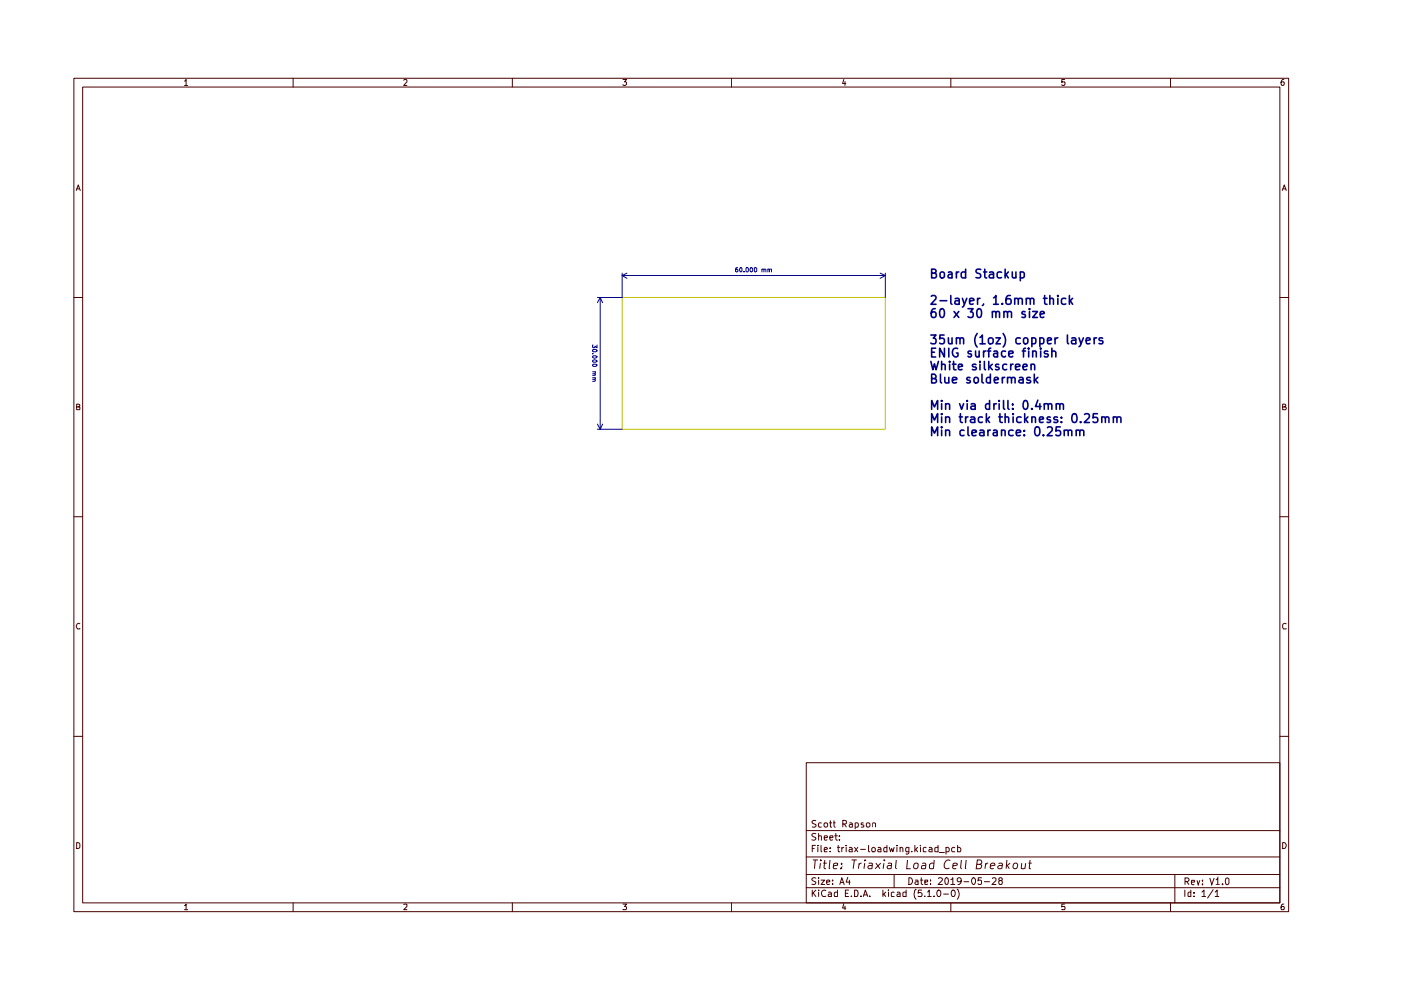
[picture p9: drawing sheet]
<svg xmlns="http://www.w3.org/2000/svg" width="297mm" height="210mm" viewBox="0 0 297 210" stroke-linecap="round" stroke-linejoin="round" font-family="sans-serif">
<g fill="none" stroke="#480000" stroke-width=".21">
<path d="M15.7 16.6h257.5v176.7h-257.5zM17.5 18.5h253.9v172.9h-253.9zM39.1 17.2l.4-.4v1.3M39.1 18.1h.7M62.1 16.6v1.9M85.6 17l.2-.2h.3l.2 .2v.4l-.7 .7h.7M108.6 16.6v1.9M132.1 16.8h.7l-.4 .6 .4 .1v.4l-.2 .2h-.4l-.1-.2M155.1 16.6v1.9M178.9 16.8l-.3 .9h.7M179.2 17.3v.8M201.6 16.6v1.9"/>
<path d="M225.7 16.8h-.6v.6h.6v.6l-.4 .1-.2-.2M248.2 16.6v1.9M272.2 16.8h-.3a.93 .93 0 0 0-.2 1.2h.5l.1-.5-.1-.1h-.5l-.1 .1M16.2 40.4l.4-1.2 .4 1.2M16.3 40h.5M271.9 40.4l.4-1.2 .4 1.2M272 40h.6M15.7 63.1h1.8M271.4 63.1h1.8M16.3 86.3h.4l.2-.3-.1-.2-.5-.1v1.2h.5l.1-.5-.2-.1M271.9 86.3l.6-.1v-.4l-.6-.1v1.2h.6l.2-.5-.3-.1M15.7 109.6h1.8"/>
<path d="M271.4 109.6h1.8M16.9 132.2h-.1a.66 .66 0 0 0-.6 .4 .66 .66 0 0 0 .2 .7h.5M272.7 132.2h-.3l-.5 .3v.6l.2 .2h.6M15.7 156.1h1.8M271.4 156.1h1.8M16.3 178.6a.52 .52 0 0 1 .6 .4v.6a.52 .52 0 0 1-.6 .3zM170.9 161.7h100.5v29.7h-100.5zM170.9 176.1h100.5M172.2 179.9h.4M172.9 179.2h-.7v1.4M173 176.8l-.6-.1-.3 .3 .3 .4 .6 .3a.51 .51 0 0 1-.3 .4 .51 .51 0 0 1-.6 0M173 174l-.6-.1-.2 .3 .1 .3 .6 .3 .1 .2a.51 .51 0 0 1-.3 .4 .51 .51 0 0 1-.5-.1"/>
<path d="M173.4 179.2v.1M173.4 179.7v.9M173.6 177.3l.5-.1 .1 .9M173.6 176.7v1.4M174.1 179.2v1.2l.1 .2M174.2 174.5h-.4l-.3 .2 .1 .6h.6M174.8 177.6l.6-.1-.1-.3h-.5v.2v.7h.5M174.8 174.5h.6l.1 .6-.2 .2-.3 .1-.3-.3zM175.8 174.5h.6M175.9 177.6l.7-.1-.1-.3h-.5l-.1 .2 .1 .7h.5M176 179.7v.2M176.1 173.9v1.4l.3 .1"/>
<path d="M176.7 174.5h.5M176.8 173.9v1.2l.4 .3M177 177.2h.5M177.2 176.7v1.2l.3 .2M177.5 179.7h.6M177.7 179.2v1.2l.1 .2h.3M178 178v.1M178 177.2v.2M178.5 179.7v.9M178.7 174.7l.7-.1 .1-.5-.3-.2h-.5v1.5M178.9 179.7l-.4 .2M179 174.7l.5 .7"/>
<path d="M179.4 179.2v.1M179.4 179.7v.9M180.1 179.7h.3l.3 .2v.7h-.6l-.1-.3 .2-.2 .5-.1M180.1 174.5h.4l.2 .1v.8M180.7 174.8h-.5l-.2 .2 .2 .4 .5-.1M181.2 179.7l.7 .9M181.3 174.5h.4l.3 .2-.1 .6h-.6M181.3 174.5v1.3M181.9 179.7l-.7 .9M183.1 174.5h-.5v.3l.6 .3-.3 .3-.3-.1M183.8 174.5h.6v.6a.45 .45 0 0 1-.6 .2zM184.1 179.2v1.2l.3 .2"/>
<path d="M184.8 179.9l.3-.2h.3l.2 .2-.1 .6-.5 .1zM185 174.5h.4l.2 .1v.8M185 174.5v.9M186.2 179.7h.3l.3 .2v.7h-.6l-.1-.3 .7-.3M188 179.2v1.4h-.5v-.9h.5M188.6 179.7l.2 .9 .3-.7 .2 .7 .3-.9M190.2 179.2v.1M190.2 179.7v.9M190.8 179.8v-.1a.36 .36 0 0 1 .6 .2v.7M190.8 179.7v.9M192.7 179.7v1.1l-.3 .3-.3-.1M192.7 179.7h-.4l-.3 .2 .1 .7h.6"/>
<path d="M194 179.2v1.4M194.6 179.7l-.6 .6M195.2 179.2v.1M195.2 179.7v.9M196.3 179.7h-.3l-.3 .1v.7l.6 .1M197 179.7h.4l.2 .2v.7h-.6l-.1-.3 .2-.2 .5-.1M198.9 179.2v1.4h-.6l-.1-.8 .3-.1h.4M200.6 179.7h.4l.3 .2-.1 .6-.6 .1M200.6 179.7v1.4M202.4 179.7h-.4l-.2 .2v.6l.6 .1M203 179.2v1.4h.5l.2-.7-.2-.2h-.5M271.9 178.6a.65 .65 0 0 1 .8 .7 .65 .65 0 0 1-.8 .6z"/>
<path d="M39.1 192l.4-.3v1.2M39.1 192.9h.7M62.1 191.4v1.9M85.6 191.8h.7v.4l-.7 .7h.7M108.6 191.4v1.9M132.1 191.7h.7l-.4 .5 .4 .2v.3l-.1 .2-.6-.1M155.1 191.4v1.9M170.9 188.2h100.5M170.9 185.4h100.5M170.9 181.7h100.5M172.2 188.7v1.4M172.3 182.3h1.1"/>
<path d="M172.4 189.3l.6 .8M172.8 182.3l-.1 1.9M173 186.2l-.6-.1-.3 .3 .3 .4 .6 .3-.4 .4h-.5M173 188.7l-.8 .8M173.6 188.7v.1M173.6 186.1v.2M173.6 186.6v.9M173.6 189.1v1M173.9 183l-.1 1.2M174 182.3v.2M174.1 186.6h.7l-.7 .9h.7M174.5 183h.8"/>
<path d="M174.8 180.2l.6-.2-.1-.3h-.4l-.1 .2v.7h.5M174.9 182.3l-.2 1.6 .4 .3M175.1 188.8a.7 .7 0 0 0-.9 .4 .7 .7 0 0 0 .3 .9l.6-.1M175.3 187l.6-.1v-.3h-.6v.2v.7h.6M175.7 189.2l.3-.1 .3 .3v.7h-.6l-.1-.4 .7-.2M176 182.3l-.2 1.6 .2 .3M176 180.5v.1M176.5 187.4v.1M176.5 186.6v.2M176.7 183.6l.9-.2v-.3a.6 .6 0 0 0-.9 .2v.8h.7M177.5 188.7v1.4h-.5v-.9h.5M178.1 187.5l.4-1.4 .5 1.4"/>
<path d="M178.2 187.1h.6M178.4 184v.1l-.1 .1 .1-.2-.1 .2M178.4 183.1v.2M178.9 191.6l-.3 .9h.7M179.2 192.1v.8M179.2 189.4h.5M179.7 186l-.3 1h.9M179.9 188.7h-.7v1.4h.7M180.1 186.6v.9M180.5 190v.1M180.6 182.3h1.1M181.1 182.3l-.2 1.9"/>
<path d="M181.2 188.7l.7 .2v.6l-.2 .6h-.5zM182.2 183l-.2 1.2M182.5 180.1h1M182.5 190v.1M182.7 183l-.4 .1-.1 .2M183 190.1l.5-1.4 .5 1.4M183.1 189.7h.7M183.3 183l-.1 1.2M183.4 182.3l-.1 .2 .2-.1-.1-.1-.1 .2M184.2 183.1h.8l-.1 1.1M184.4 190v.1M185 183.4l-.9 .2a.36 .36 0 0 0 .2 .6l.6-.1"/>
<path d="M185.7 183l.9 1.2M186.7 183l-1.2 1.2M187.2 188.7v1.4M187.4 189.6l.4 .5M187.4 183l-.2 1.2M187.5 182.3v.2M187.8 189.1l-.6 .6M188.3 183.1h.7l-.1 1.1M188.4 188.7v.1M188.4 189.1v1M189 183.4l-.8 .2a.36 .36 0 0 0 .1 .6l.6-.1M189.6 189.2l-.4-.1-.2 .2v.7l.6 .1"/>
<path d="M189.6 185.4v2.8M190 182.3l-.1 1.6 .2 .3M190.2 189.2l.4-.1 .2 .3v.7h-.6v-.4l.6-.2M192.1 188.7v1.4h-.6l-.1-.8 .3-.2 .4 .1M192.4 182.3l-.2 1.9h.9M192.7 186.1a.72 .72 0 0 1 .8 .7 .72 .72 0 0 1-.8 .7zM193.3 180.5v.1M193.9 183.1l.5-.1 .3 .3-.1 .6-.3 .3-.5-.1-.1-.2zM194.1 186.6h.5v.9M194.1 180.1l.5 .5M194.2 188.6a1.52 1.52 0 0 0 0 2.1M194.6 186.9h-.4l-.2 .3 .2 .3h.4"/>
<path d="M195.2 186.6h.5M195.3 186.1v1.2l.4 .2M195.4 188.7h-.7l-.1 .7 .2-.2 .5 .1 .2 .2-.1 .5h-.8M195.5 183.1h.7v1.1M196.1 187l.6-.1v-.3h-.6v.9h.6M196.1 190v.1M196.3 183.4l-.7 .1-.2 .3v.3l.1 .1 .7-.1M196.7 189.1l.3-.4v1.4M196.7 190.1h.7M197.3 187.4v.1M197.3 186.6v.2M198 183.1a.65 .65 0 0 0-.9 .2v.8h.8"/>
<path d="M198 190v.1M198.1 182.3l-.2 1.9M198.8 188.8l.2-.1a.74 .74 0 0 1 .5 .6 .74 .74 0 0 1-.3 .8h-.3l-.2-.3-.1-.6zM199 186.3l.1-.2h.4l.3 .4-.9 1h.9M199.1 180.8h1.1M200.1 189.6h1M200.4 186.3l.3-.2a.8 .8 0 0 1 .4 .7 .8 .8 0 0 1-.4 .7l-.3-.1zM201.5 182.5l-.1-.1a.68 .68 0 0 0-1 .3l-.2 .5 .1 .7a.7 .7 0 0 0 1 .1M201.6 186.5l.4-.4v1.4M201.6 191.4v1.9M201.6 187.5h.8M201.8 188.8l.2-.1a.74 .74 0 0 1 .6 .6 .74 .74 0 0 1-.3 .8h-.4l-.2-.5z"/>
<path d="M202.1 183.6l.8-.2v-.3a.6 .6 0 0 0-.8 .2v.8h.6M202.9 188.6a1.52 1.52 0 0 1 0 2.1M203.8 186.7l-.2 .2h-.5l-.2-.5 .3-.3 .6 .3-.1 .8-.3 .3h-.3M203.8 182.3l-.1 1.6 .2 .3M204.4 186.9h1M204.9 182.3l-.2 1.6 .2 .3M206.3 186.1a.76 .76 0 0 1 .6 .7 .76 .76 0 0 1-.6 .7l-.2-.3a.85 .85 0 0 1 .2-1.1zM207.1 183.3h.6l.4-.2v-.6l-.3-.2h-.6l-.2 1.9h.7l.3-.2 .2-.4-.5-.3M208.1 186.1h-.7l-.1 .7 .2-.2 .5 .1 .1 .7-.2 .1h-.4l-.2-.1M208.7 186.9h1.1M209 183l-.2 1.2M209.5 183l-.3 .1-.2 .2"/>
<path d="M210 183.6l.9-.2v-.3a.6 .6 0 0 0-.9 .2v.8h.7M210.4 186.3l.2-.2 .5 .1 .1 .5-.9 .8h.9M211.7 183.1h.8l-.1 1.1M212 186.7l-.2-.3 .2-.3 .4 .1v.4a.52 .52 0 0 0-.6 .3 .52 .52 0 0 0 .2 .6 .45 .45 0 0 0 .5-.3 .45 .45 0 0 0-.2-.5M212.5 183.4l-.6 .1-.4 .3 .3 .4 .6-.1M213.5 182.3l-.2 1.9M213.6 183.5l.4 .7M214.2 183l-.9 .7M215 183.1l.5-.1 .3 .3-.2 .7-.3 .2-.4-.1-.1-.2zM216.6 183l-.1 1.1 .5 .1 .3-.2M217.5 183l-.2 1.2M218.1 183h.6"/>
<path d="M218.4 182.3l-.2 1.8 .4 .1M225.7 191.7h-.6v.6l.6-.1v.7l-.6-.1M248.2 191.4v1.9M249.1 185.4v6M251.2 188.7v1.4M251.2 186.9h.6l.3-.3v-.2l-.3-.3h-.6v1.5M251.6 186.9l.5 .7M252.5 188.7v1.4h-.5l-.1-.8 .2-.2 .4 .1M252.6 187.1l.7-.1-.1-.4h-.5l-.1 .2 .1 .7h.5M253.2 190v.1M253.2 189.2v.2M253.8 186.6l.2 1 .4-1"/>
<path d="M254.8 189.1l.5-.4v1.4M254.8 190.1h.8M255 187.4v.2M255 186.6v.2M256.5 186.1l.4 1.5 .5-1.5M257.2 188.6l-1.2 1.8M257.6 189.1l.5-.4v1.4M257.6 190.1h.8M257.8 186.6l.4-.5v1.5M257.8 187.6h.8M259.2 187.4v.2M259.9 186.3l.3-.2 .4 .3v.8l-.4 .4a.93 .93 0 0 1-.3-1.3z"/>
<path d="M272.2 191.7l-.4 .1-.2 .4 .1 .7h.5v-.7h-.5l-.1 .2"/>
</g>
<path d="M131.9 63.1h55.8v27.9h-55.8z" fill="none" stroke="#c2c200" stroke-width=".21"/>
<g fill="none" stroke="#000084" stroke-width=".21">
<path d="M131.9 57.9v5.2h-5.2M131.9 58.4h55.8M131.9 58.4l1 .6M132.9 57.9l-1 .5M156.4 56.7l-.4 .3v.6l.3 .1 .2-.2-.2-.4-.3 .1M156.9 56.8l.2-.1 .2 .2v.6l-.2 .2a.53 .53 0 0 1-.2-.9zM157.7 57.6v.1M158.3 56.7l.4 .2v.6l-.2 .2-.3-.2v-.6zM159.1 56.8l.2-.1a.48 .48 0 0 1 .3 .5 .48 .48 0 0 1-.3 .5l-.3-.4zM160.1 56.7l.3 .2v.6l-.2 .2-.3-.2v-.6zM161.5 57.1h.5v.6M161.5 57.1v.6"/>
<path d="M162 57.1h.4v.6M162.8 57.1h.4v.6M162.8 57.1v.6M163.2 57.1h.4v.6M186.6 57.9l1.1 .5M187.7 57.9v5.2M187.7 58.4l-1.1 .6M125.6 74.2l.7-.1 .3 .3-.3 .2h-.5l-.2-.1zM125.6 75h.1M125.6 75.5l.7-.1 .3 .2a.48 .48 0 0 1-.5 .3 .48 .48 0 0 1-.5-.4zM125.6 76.5a.56 .56 0 0 1 1 .1l-.3 .2h-.5l-.2-.1zM125.6 77.3l.7-.1 .3 .2a.48 .48 0 0 1-.5 .3 .48 .48 0 0 1-.5-.4z"/>
<path d="M125.6 78.8h.6M125.7 73.2l-.1 .5h.2h.4v-.3l.4 .3v-.5M126.1 79.2l.1 .1v.3h-.6M126.2 78.8v.3l-.1 .1h-.5M127.3 63.1v27.9M127.3 63.1l-.6 1.1M127.3 63.1l.5 1.1M125.6 80.1h.6M126.1 80.4l.1 .3-.1 .2h-.5M126.2 80.1v.3h-.6M126.7 91h5.2M126.7 89.9l.6 1.1"/>
<path d="M127.8 89.9l-.5 1.1"/>
</g>
<g fill="none" stroke="#000084" stroke-width=".34">
<path d="M197.5 57.9l.8-.1 .2-.2-.2-.5h-.8v1.8h.7l.3-.3a.49 .49 0 0 0-.4-.7M199.5 57.7h.4l.3 .3v.6l-.3 .3-.4-.1-.2-.2v-.6zM201.1 57.7h.7v1.2M201.8 58.1l-.5 .1a.45 .45 0 0 0-.2 .6h.7M202.8 57.7v1.2M203.3 57.7h-.4l-.1 .3M204.7 57.7a.6 .6 0 0 0-.9 .3l.1 .8a.64 .64 0 0 0 .8 0M204.7 57.1v1.8M207.9 57.1h-.6l-.3 .1v.5l.8 .4 .1 .5-.3 .3-.7-.1M208.5 57.7h.7M208.8 57.1v1.6l.4 .2M209.8 57.7h.8l.1 1.2"/>
<path d="M210.7 58.1l-.7 .1a.45 .45 0 0 0-.2 .6h.9M212.3 57.7a.6 .6 0 0 0-.9 .3l.1 .8a.64 .64 0 0 0 .8 0M213.1 57.1v1.8M213.3 58.2l.5 .7M213.8 57.7l-.7 .7M214.6 57.7l.1 1.1 .4 .1 .3-.1M215.4 57.7v1.2M216.3 57.7h.5l.4 .3v.6l-.2 .2h-.7M216.3 57.7v1.8M197.4 71h1.1l-.6 .7 .4 .1 .2 .3-.1 .6-.3 .2h-.5l-.2-.2M197.4 76.6l.4 1.8 .3-1.3 .4 1.3 .5-1.8M197.4 62.8l.7-.1 .3 .1 .1 .4-1.1 1.3h1.1"/>
<path d="M197.5 74.7h.6M198.3 65.4a.7 .7 0 0 0-.9 .8l.1 .9 .3 .2 .6-.2 .1-.6-.2-.3-.5-.1-.4 .4M198.4 73.8h-.9v1.9h.9M199.3 63.8h1.4M199.4 65.6l.4-.2a1.19 1.19 0 0 1 0 1.9l-.3-.1-.2-.2-.1-.9zM199.4 79.3v1.6l.2 .3M199.6 77.4l.3-.2 .4 .1 .1 1.1M199.6 76.6v1.8M200.2 71h-.9l-.1 .9 .3-.2 .6 .1 .1 .3v.6l-.3 .2-.7-.2M200.2 73.8v1.9l-1-1.9v1.9M201.1 71.6l.1 1.2 .4 .1 .2-.2M201.2 73.8v1.9"/>
<path d="M201.3 76.6v.2M201.3 77.2v1.2M201.6 62.7v1.6l.2 .2M201.8 71.6v1.3M201.9 77.2h.8M202.2 76.6v1.5l.2 .3h.3M202.3 66l1 1.3M202.5 63.3h.8l.1 1.2M202.8 71.8l.2-.2 .5 .1v1.2M202.8 71.6v1.3M203 73.9a.92 .92 0 0 0-1.1 .6 .92 .92 0 0 0 .6 1.2l.6-.3v-.6h-.3M203.2 77.8l.8-.2v-.3l-.5-.1-.3 .3 .1 .8h.7"/>
<path d="M203.3 66l-1 1.3M203.4 63.7a.85 .85 0 0 0-1 .4l.1 .3h.9M203.5 71.9l.3-.3 .4 .1 .1 1.2M204 63.2l.5 1.3M205 63.2l-.7 1.7-.3 .2M205.2 65.4h1.1l-.6 .7 .5 .2v.8l-.2 .2h-.5l-.3-.2M205.6 63.8l.9-.1v-.2a.6 .6 0 0 0-.8-.2v1.1h.6M205.9 74.5l-.4-.1-.3 .3 .1 .2 .6 .2v.4l-.2 .2h-.3l-.2-.2M206.8 74.4l.1 1.1 .4 .2 .3-.3M206.9 77.3a.48 .48 0 0 0-.7 .3l.8 .5-.2 .3-.6-.1M207.2 70.7a2.27 2.27 0 0 0 0 2.9M207.3 65.6l.4-.2a1.19 1.19 0 0 1 0 1.9l-.4-.1-.1-.2-.1-.9z"/>
<path d="M207.3 63.2v1.3M207.6 74.4v1.3M207.8 63.2l-.4 .1-.1 .3M207.8 71.5l.5-.5v1.9M207.8 76.6v.2M207.8 72.9h1.1M207.8 77.2v1.2M208.2 79.3v1.6l.3 .3M208.5 64.4l-.2 .4M208.5 74.4v1.3M208.7 76.6v1.5l.3 .3M209 74.4l-.3 .1-.2 .3"/>
<path d="M209.4 74.4h.7M209.6 76.6v1.8M209.8 77.7l.6 .7M210 79.3v1.9M210.1 73.8l-.5 .3v1.6M210.4 66.2l.3-.2 .4 .1 .1 1.2M210.4 66v1.3M210.4 77.2l-.8 .7M210.7 63.2l.5-.5v1.8M210.7 64.5h1M210.7 74.5h.7l.1 1.2M211.2 66.3l.2-.3 .4 .1 .1 1.2"/>
<path d="M211.2 71.6h.9l-.9 1.3h.9M211.5 74.8l-.6 .1a.36 .36 0 0 0-.2 .6l.2 .2h.4l.2-.2M211.8 77.3l-.5-.1-.2 .3 .1 .2 .6 .2v.4h-.7M212.5 64.3v.2M212.7 70.7a2.27 2.27 0 0 1 0 2.9M212.9 66.2l.2-.2 .4 .1 .1 1.2M212.9 66v1.3M213.2 74.5l-.5-.1-.4 .4v.5l.4 .4h.3l.2-.2M213.4 77.3l-.5-.1-.3 .4v.5l.2 .2h.6M213.6 66.3l.3-.3 .5 .1 .1 1.2M213.9 75l.9-.2-.1-.3a.6 .6 0 0 0-.8 .2l.1 .8 .2 .2h.3l.2-.2M214.2 62.7h-.6a1.45 1.45 0 0 0-.2 1.7l.6 .1 .3-.2 .1-.6-.2-.3a.6 .6 0 0 0-.9 .3"/>
<path d="M214.3 77.2v1.2M214.8 77.2l-.3 .1-.2 .3M215.1 63.4l.3-.2 .4 .1 .1 1.2M215.1 63.2v1.3M215.3 77.8l.9-.2v-.1a.6 .6 0 0 0-.8-.2v1h.8M215.9 63.5a.47 .47 0 0 1 .4-.3 .47 .47 0 0 1 .4 .3v1M216.3 71.7l-.6-.1-.3 .4 .2 .8h.7M216.7 74.4h.7M216.9 77.8l.9-.2-.1-.3-.5-.1-.3 .3 .1 .8h.7M217.1 71.8l.2-.2 .5 .1 .1 .3v.5a.47 .47 0 0 1-.4 .4 .47 .47 0 0 1-.5-.4zM217.3 66.1l-.4-.1-.2 .3v.2l.6 .2v.5h-.6M217.4 73.8l-.4 .3v1.6"/>
<path d="M217.6 63.4l.2-.2 .6 .1v1.2M217.6 63.2v1.3M218.1 73.8l-.2 .1 .2 .1v-.2v.2M218.1 74.4v1.3M218.3 65.4v.2M218.3 66v1.3M218.4 63.5l.3-.3 .4 .1 .1 1.2M218.6 77.4l.3-.2 .4 .1 .1 1.1M218.6 77.2v1.2M218.8 71.7l.5-.1 .3 .4-.1 .7-.2 .2-.5-.1M218.8 71.6v1.9M218.9 66h1.1l-1.1 1.3h1.1"/>
<path d="M218.9 74.6l.3-.2 .4 .1 .1 1.2M218.9 74.4v1.3M219.3 79.3v1.9M220.5 71.7l.5-.1 .3 .4-.2 .8h-.6M220.5 71.6v1.9M220.6 66.6l.8-.1-.1-.4-.5-.1-.2 .3v.9h.7M220.6 73.8v.2M220.6 74.4v1.3M221.2 63.2h.8M221.5 62.7v1.6l.1 .1 .4 .1M222.1 72.2l.8-.1-.1-.4-.5-.1-.2 .3 .1 .9h.6M222.2 74.5l-.5-.1-.3 .3 .1 .2 .7 .2v.4l-.2 .2h-.4l-.2-.2"/>
<path d="M222.6 63.4l.2-.2 .5 .1 .1 1.2M222.6 62.7v1.8M223 74.6l.1-.1a.52 .52 0 0 1 .8 .2v1M223 73.8v1.9M223.7 71.6v1.3M224.3 62.7v.1M224.3 71.6l-.6 .4M224.3 63.2v1.3M226 63.3l-.6-.1-.4 .4v.6l.2 .2h.8M226.3 71v1.6l.3 .3M226.7 62.7v1.8M226.9 63.8l.5 .7"/>
<path d="M227.2 71.7h.8l.1 1.2M227.4 63.2l-.7 .7M228.1 72.1l-.9 .1a.45 .45 0 0 0 .2 .7l.7-.1M228.8 71.6l.4 1.3M229.7 71.6l-.7 1.7-.2 .2M230.3 72.2l.8-.1v-.4l-.6-.1-.2 .3 .1 .9h.7M232 71.6v1.3M232.5 71.6l-.3 .1-.2 .3M233.8 71.7l-.5-.1-.3 .3 .1 .2 .7 .2v.5h-.8M197.5 80.3h.6l.3-.2 .1-.3-.4-.5h-.6v1.9h.7l.3-.3a.46 .46 0 0 0-.4-.6M197.5 86.8v-1.9l.6 1.4 .7-1.4v1.9M197.5 89.6v-1.9l.6 1.4 .7-1.4v1.9"/>
<path d="M197.5 92.4v-1.9l.6 1.4 .7-1.4v1.9M199.6 84.9v.2M199.6 87.7v.2M199.6 90.5v.2M199.6 85.6v1.2M199.6 88.4v1.2M199.6 91.2v1.2M200.3 80l.1 1.1 .5 .1 .3-.2M200.5 85.8l.1-.1a.48 .48 0 0 1 .7 .2v.9M200.5 88.6l.1-.1a.48 .48 0 0 1 .7 .1v1M200.5 91.4l.1-.1a.48 .48 0 0 1 .7 .1v1M200.5 85.6v1.2"/>
<path d="M200.5 88.4v1.2M200.5 91.2v1.2M201.2 80v1.2M201.9 80.6l1-.2v-.1a.6 .6 0 0 0-.9-.2v1h.8M203.4 88.4h.6M203.5 85.6l.4 1.2 .4-1.2M203.6 87.7v1.6l.4 .3M204.4 91.3l-.5-.1-.4 .3v.5l.2 .3h.7M204.7 88.4v1.2M205.1 84.9v.2M205.1 85.6v1.2M205.2 88.4l-.3 .1-.2 .2"/>
<path d="M205.2 90.5v1.6l.3 .3M205.7 80.1l-.5-.1-.2 .3 .1 .2 .6 .2v.4h-.7M205.8 88.5a.6 .6 0 0 1 .9 .1v1M205.9 85.7h.8l.1 1.1M206.1 91.8l.9-.2-.1-.3-.6-.1-.2 .2 .1 .9h.7M206.6 80.2l.2-.2 .5 .2 .1 .7-.1 .2-.5 .1-.2-.2zM206.7 88.8l-.7 .1a.35 .35 0 0 0-.3 .3 .35 .35 0 0 0 .3 .4l.7-.1M206.8 86l-.7 .1a.35 .35 0 0 0-.3 .3 .35 .35 0 0 0 .3 .4l.7-.1M207.8 91.3a.6 .6 0 0 1 .8 .1v1M208.3 88.5l-.5-.1-.4 .3v.5l.2 .3h.7M208.6 91.6l-.7 .1a.35 .35 0 0 0-.2 .3 .35 .35 0 0 0 .2 .4l.7-.1M209.1 87.7v1.9"/>
<path d="M209.3 88.9l.5 .7M209.5 91.2v1.2M209.8 85.7l-.5-.1-.3 .3v.5l.1 .3h.7M209.8 84.9v1.9M209.8 88.4l-.7 .7M210 80.1l-.5-.1-.4 .3v.6l.2 .2h.7M210 91.2l-.4 .1-.1 .2M210.7 91.3h.6l.1 1.1M210.7 85.6v1.2M210.8 80.6l.9-.2-.1-.3-.5-.1-.3 .3 .1 .8h.7M211.2 85.6l-.3 .1-.2 .2M211.4 91.6l-.6 .1a.35 .35 0 0 0-.2 .3 .35 .35 0 0 0 .2 .4l.6-.1"/>
<path d="M211.8 88.4h.7M211.8 84.9v.2M211.8 85.6v1.2M212 87.7v1.6l.1 .2 .4 .1M212.3 91.4l.3-.2 .4 .1 .1 1.1M212.3 91.2v1.2M212.5 80v1.2M212.8 84.9v1.6l.2 .3M213 80l-.3 .1-.2 .2M213.1 88.6l.3-.2 .4 .1 .1 1.1M213.1 87.7v1.9M213.6 80.2l.3-.2 .5 .1 .1 1.1"/>
<path d="M213.6 80v1.2M213.7 84.9v1.6l.3 .3M214.5 80.3l.2-.3 .4 .1 .1 1.1M214.7 86.6v.2M214.7 85.7v.2M214.8 87.7v.2M214.8 91.3l-.5-.1-.4 .3v.5l.1 .3h.8M214.8 88.4v1.2M215.5 91.8l.9-.2-.1-.3-.6-.1-.2 .2 .1 .9h.7M216.2 80.1h.6l.1 1.1M216.5 88.5l-.6-.1-.3 .3v.5l.1 .3h.8M216.9 80.4l-.6 .1-.3 .3 .3 .4 .6-.1"/>
<path d="M217.1 85.1l.2-.2a1.08 1.08 0 0 1 .4 1.8l-.4 .1-.3-.4-.1-.7zM217.2 92.2v.2M217.2 91.3v.1M217.3 87.7v1.9M217.4 88.9l.5 .7M217.9 88.4l-.6 .7M218.4 80.1l-.5-.1-.2 .3 .1 .2 .6 .2v.4h-.7M218.8 86.6v.2M218.8 88.6l.2-.2 .5 .1v1.1M218.8 88.4v1.2M219.5 80.5l.5 .7M219.5 90.7l.5-.2a1.21 1.21 0 0 1 0 1.9l-.4-.1-.1-.3-.1-.7z"/>
<path d="M220 84.8l-.5 1.4h1.2M220 80l-.7 .7M220.4 89l.8-.2-.1-.3-.5-.1-.2 .2 .1 .9h.6M220.5 85.6v1.2M221.2 92.2v.2M221.4 85.8l.3-.2 .5 .1v1.1M221.4 85.6v1.2M222.1 90.7l.7-.2 .2 .2 .1 .4-1.1 1.3h1.1M222.2 85.9l.3-.3 .4 .1 .1 1.1M222.7 88.5l-.5-.1-.2 .2 .1 .3 .6 .2v.4h-.7M223.9 85.8l.3-.2 .4 .1 .1 1.1M223.9 85.6v1.2"/>
<path d="M224.2 88.5l-.5-.1-.3 .2 .1 .3 .7 .2v.4h-.8M224.7 85.9l.3-.3 .4 .1 .1 1.1M224.8 90.5h-.9v.9l.2-.1 .6 .1 .2 .2-.1 .6-.3 .2-.6-.2M225 89.4v.2M225 88.5v.1M225.6 91.4l.4-.2 .4 .1 .1 1.1M225.6 91.2v1.2M226.5 91.4l.2-.2 .5 .1v1.1M227.4 87.9l.4-.2a1.08 1.08 0 0 1 .3 1.8l-.3 .1-.5-.4-.1-.7zM228.2 91.4l.2-.2 .5 .1v1.1M228.2 91.2v1.2M228.9 91.4a.46 .46 0 0 1 .5-.2 .46 .46 0 0 1 .4 .2v1"/>
<path d="M229.1 89.4v.2M230 87.9l.6-.2 .3 .2 .1 .4-1.1 1.3h1.1M232.7 87.7h-.9l-.1 .9 .3-.1 .6 .1 .1 .2v.6l-.3 .2-.7-.2M233.6 88.6l.2-.2 .5 .1 .1 1.1M233.6 88.4v1.2M234.4 88.6l.2-.2 .4 .1 .1 1.1M236.1 88.6l.2-.2 .4 .1 .1 1.1M236.1 88.4v1.2M236.8 88.6l.3-.2 .5 .1 .1 1.1"/>
<circle cx="210.1" cy="72.3" r=".64"/>
</g>
</svg>
